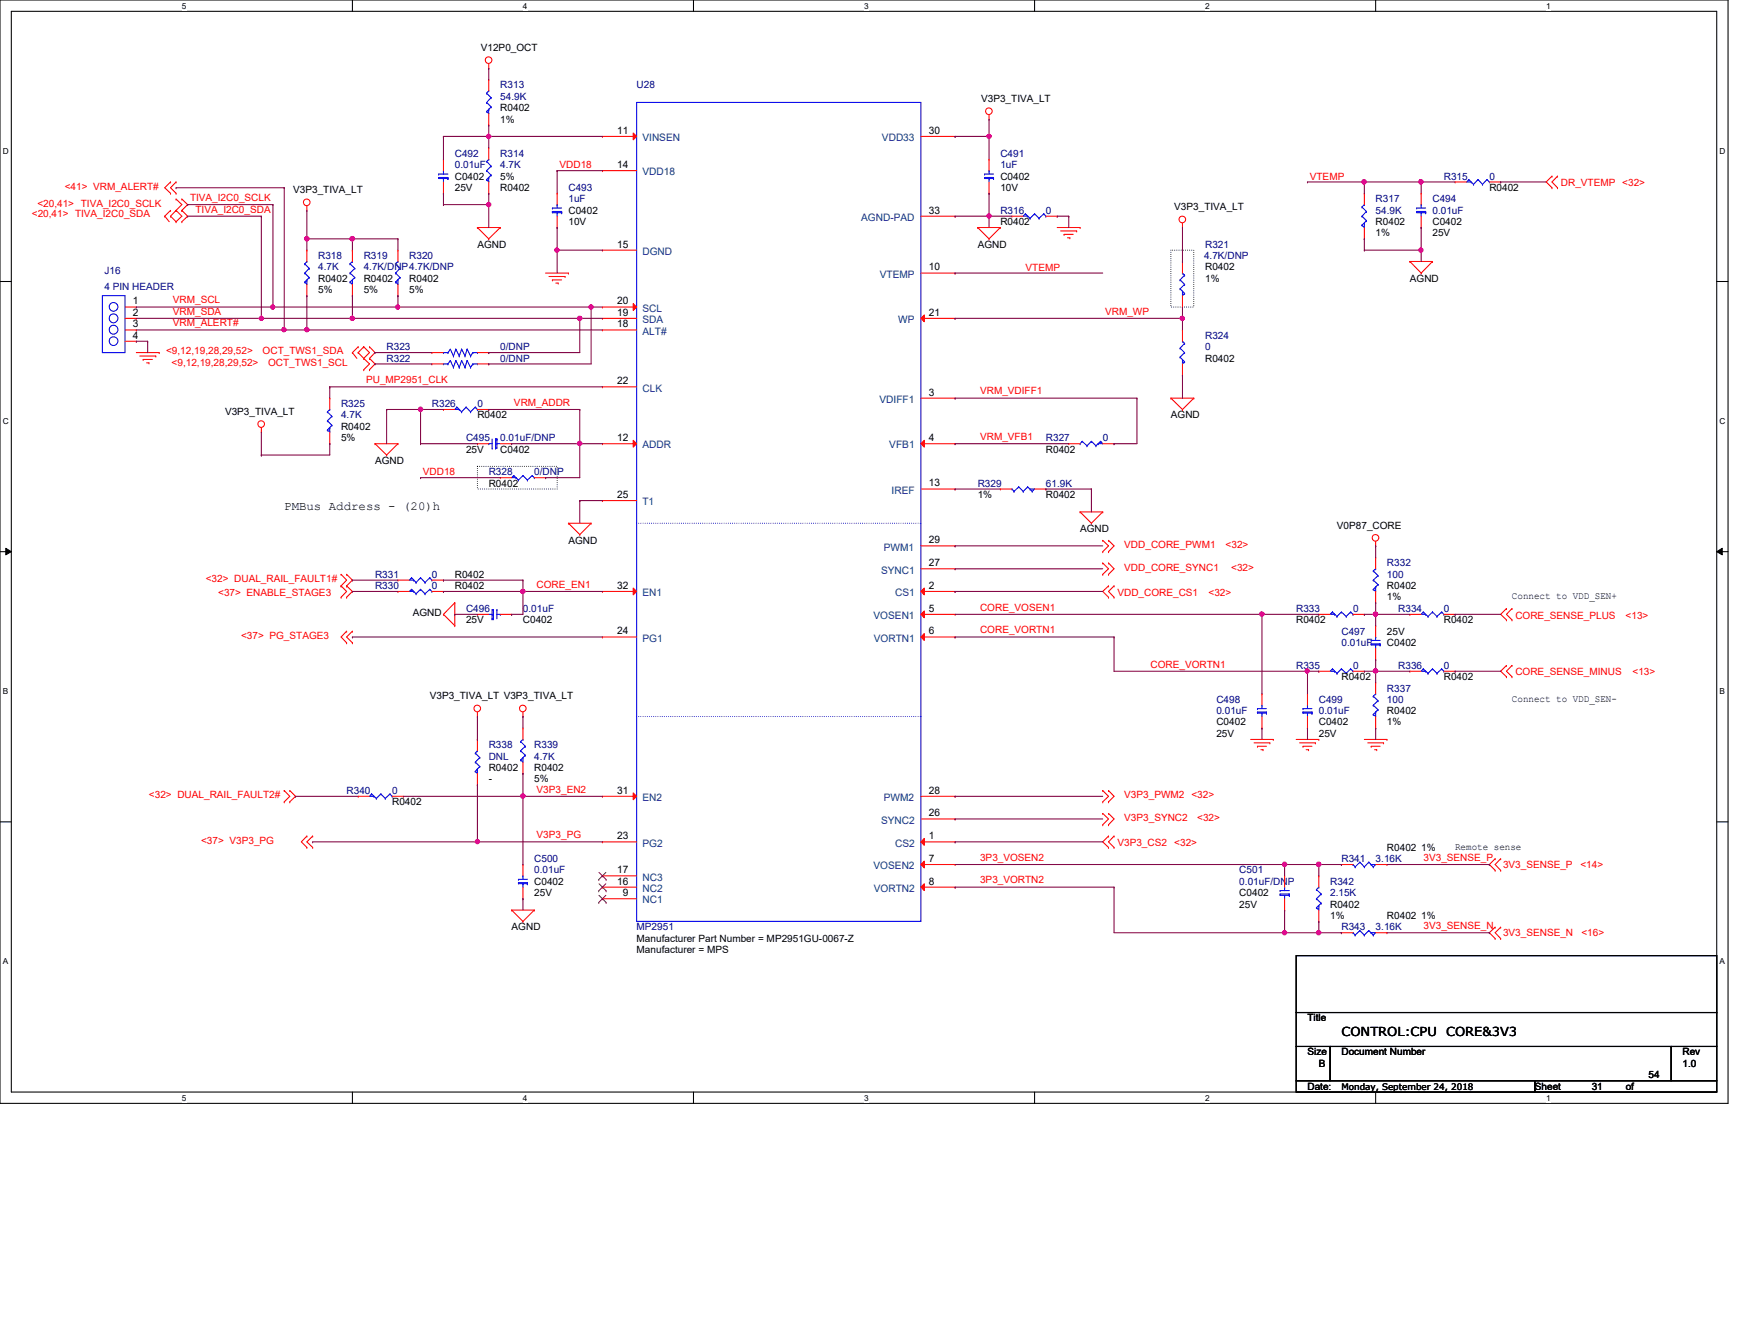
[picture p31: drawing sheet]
<svg xmlns="http://www.w3.org/2000/svg" width="279mm" height="216mm" viewBox="0 0 279 216" stroke-linecap="round" stroke-linejoin="round" font-family="sans-serif">
<defs><g id="words">
<g font-size="2">
<text x="45.7" y="82">PMBus Address - (20)h</text>
<text x="215.8" y="166.6">CONTROL:CPU</text>
<text x="232.6" y="166.6">CORE&amp;3V3</text>
</g>
<g font-size="1.7">
<text x="99.3" y="21.5">11</text>
<text x="149.4" y="21.5">30</text>
<text x="99.3" y="27">14</text>
<text x="149.4" y="34.3">33</text>
<text x="99.3" y="39.8">15</text>
<text x="149.4" y="43.5">10</text>
<text x="21.4" y="48.9">1</text>
<text x="21.4" y="50.8">2</text>
<text x="21.4" y="52.6">3</text>
<text x="99.3" y="48.9">20</text>
<text x="99.3" y="50.8">19</text>
<text x="99.3" y="52.6">18</text>
<text x="149.4" y="50.8">21</text>
<text x="21.4" y="54.4">4</text>
<text x="99.3" y="61.8">22</text>
<text x="149.4" y="63.6">3</text>
<text x="99.3" y="70.9">12</text>
<text x="149.4" y="70.9">4</text>
<text x="99.3" y="80.1">25</text>
<text x="149.4" y="78.2">13</text>
<text x="149.4" y="87.3">29</text>
<text x="99.3" y="94.7">32</text>
<text x="149.4" y="91">27</text>
<text x="149.4" y="94.7">2</text>
<text x="99.3" y="102">24</text>
<text x="149.4" y="98.3">5</text>
<text x="149.4" y="102">6</text>
<text x="99.3" y="127.6">31</text>
<text x="149.4" y="127.6">28</text>
<text x="149.4" y="131.2">26</text>
<text x="99.3" y="134.9">23</text>
<text x="149.4" y="134.9">1</text>
<text x="99.3" y="142.2">16</text>
<text x="99.3" y="140.4">17</text>
<text x="149.4" y="138.6">7</text>
<text x="149.4" y="142.2">8</text>
<text x="100.2" y="144.1">9</text>
</g>
<g font-size="1.7" fill="#004080">
<text x="103.3" y="22.7">VINSEN</text>
<text x="141.9" y="22.7">VDD33</text>
<text x="103.3" y="28.2">VDD18</text>
<text x="138.5" y="35.5">AGND-PAD</text>
<text x="103.3" y="41">DGND</text>
<text x="141.5" y="44.7">VTEMP</text>
<text x="103.3" y="50.1">SCL</text>
<text x="103.3" y="51.9">SDA</text>
<text x="103.3" y="53.8">ALT#</text>
<text x="144.5" y="51.9">WP</text>
<text x="103.3" y="62.9">CLK</text>
<text x="141.5" y="64.8">VDIFF1</text>
<text x="103.3" y="72.1">ADDR</text>
<text x="143" y="72.1">VFB1</text>
<text x="103.3" y="81.2">T1</text>
<text x="143.4" y="79.4">IREF</text>
<text x="142.2" y="88.5">PWM1</text>
<text x="103.3" y="95.8">EN1</text>
<text x="141.7" y="92.2">SYNC1</text>
<text x="144" y="95.8">CS1</text>
<text x="140.5" y="99.5">VOSEN1</text>
<text x="103.3" y="103.2">PG1</text>
<text x="140.5" y="103.2">VORTN1</text>
<text x="103.3" y="128.8">EN2</text>
<text x="142.2" y="128.8">PWM2</text>
<text x="103.3" y="136.1">PG2</text>
<text x="141.7" y="132.4">SYNC2</text>
<text x="144" y="136.1">CS2</text>
<text x="103.3" y="143.4">NC2</text>
<text x="103.3" y="141.6">NC3</text>
<text x="140.5" y="139.7">VOSEN2</text>
<text x="140.5" y="143.4">VORTN2</text>
<text x="103.3" y="145.2">NC1</text>
</g>
<g font-size="1.6">
<text x="77.3" y="8.2">V12P0_OCT</text>
<text x="80.5" y="17.9">R0402</text>
<text x="157.8" y="16.4">V3P3_TIVA_LT</text>
<text x="80.5" y="19.7">1%</text>
<text x="73.2" y="28.9">C0402</text>
<text x="80.5" y="28.9">5%</text>
<text x="160.9" y="28.9">C0402</text>
<text x="47.2" y="31.1">V3P3_TIVA_LT</text>
<text x="73.2" y="30.7">25V</text>
<text x="80.5" y="30.7">R0402</text>
<text x="91.4" y="34.3">C0402</text>
<text x="160.9" y="30.7">10V</text>
<text x="188.9" y="33.8">V3P3_TIVA_LT</text>
<text x="239.6" y="30.7">R0402</text>
<text x="76.8" y="39.8">AGND</text>
<text x="91.4" y="36.2">10V</text>
<text x="157.3" y="39.8">AGND</text>
<text x="160.9" y="36.2">R0402</text>
<text x="221.3" y="36.2">R0402</text>
<text x="221.3" y="38">1%</text>
<text x="230.4" y="36.2">C0402</text>
<text x="230.4" y="38">25V</text>
<text x="51.2" y="45.3">R0402</text>
<text x="51.2" y="47.2">5%</text>
<text x="58.5" y="45.3">R0402</text>
<text x="58.5" y="47.2">5%</text>
<text x="65.8" y="45.3">R0402</text>
<text x="65.8" y="47.2">5%</text>
<text x="193.8" y="43.5">R0402</text>
<text x="193.8" y="45.3">1%</text>
<text x="226.8" y="45.3">AGND</text>
<text x="193.8" y="58.1">R0402</text>
<text x="36.2" y="66.7">V3P3_TIVA_LT</text>
<text x="54.9" y="69.1">R0402</text>
<text x="54.9" y="70.9">5%</text>
<text x="76.8" y="67.3">R0402</text>
<text x="188.3" y="67.3">AGND</text>
<text x="60.3" y="74.6">AGND</text>
<text x="75" y="72.8">25V</text>
<text x="80.5" y="72.8">C0402</text>
<text x="168.2" y="72.8">R0402</text>
<text x="78.6" y="78.2">R0402</text>
<text x="157.3" y="80.1">1%</text>
<text x="168.2" y="80.1">R0402</text>
<text x="91.4" y="87.4">AGND</text>
<text x="173.7" y="85.6">AGND</text>
<text x="215.1" y="85">V0P87_CORE</text>
<text x="73.2" y="94.7">R0402</text>
<text x="73.2" y="92.9">R0402</text>
<text x="223.1" y="94.7">R0402</text>
<text x="66.4" y="99.1">AGND</text>
<text x="75" y="100.2">25V</text>
<text x="84.1" y="100.2">C0402</text>
<text x="208.5" y="100.2">R0402</text>
<text x="223.1" y="96.5">1%</text>
<text x="232.2" y="100.2">R0402</text>
<text x="243.2" y="96.4">Connect to VDD_SEN+</text>
<text x="223.1" y="103.8">C0402</text>
<text x="223.1" y="102">25V</text>
<text x="69.1" y="112.4">V3P3_TIVA_LT V3P3_TIVA_LT</text>
<text x="215.8" y="109.3">R0402</text>
<text x="232.2" y="109.3">R0402</text>
<text x="243.2" y="112.8">Connect to VDD_SEN-</text>
<text x="195.7" y="116.6">C0402</text>
<text x="195.7" y="118.5">25V</text>
<text x="212.1" y="116.6">C0402</text>
<text x="212.1" y="118.5">25V</text>
<text x="223.1" y="114.8">R0402</text>
<text x="223.1" y="116.6">1%</text>
<text x="78.6" y="124">R0402</text>
<text x="78.6" y="125.8">-</text>
<text x="85.9" y="124">R0402</text>
<text x="85.9" y="125.8">5%</text>
<text x="63.1" y="129.5">R0402</text>
<text x="223.1" y="136.8">R0402 1%</text>
<text x="234.1" y="136.6">Remote sense</text>
<text x="85.9" y="142.2">C0402</text>
<text x="82.3" y="149.6">AGND</text>
<text x="85.9" y="144.1">25V</text>
<text x="199.3" y="144.1">C0402</text>
<text x="199.3" y="145.9">25V</text>
<text x="214" y="145.9">R0402</text>
<text x="214" y="147.7">1%</text>
<text x="223.1" y="147.7">R0402 1%</text>
<text x="102.4" y="153.2">Manufacturer = MPS</text>
<text x="102.4" y="151.4">Manufacturer Part Number = MP2951GU-0067-Z</text>
<text x="210.3" y="164.2">Title</text>
<text x="210.3" y="169.7">Size</text>
<text x="212.1" y="171.5">B</text>
<text x="215.8" y="169.7">Document Number</text>
<text x="265.2" y="173.4">54</text>
<text x="270.6" y="171.5">1.0</text>
<text x="270.6" y="169.7">Rev</text>
<text x="210.3" y="175.2">Date:</text>
<text x="246.9" y="175.2">Sheet</text>
<text x="256" y="175.2">31</text>
<text x="261.5" y="175.2">of</text>
</g>
<g font-size="1.6" fill="#000080">
<text x="80.5" y="14.2">R313</text>
<text x="80.5" y="16">54.9K</text>
<text x="102.4" y="14.2">U28</text>
<text x="73.2" y="25.2">C492</text>
<text x="73.2" y="27.1">0.01uF</text>
<text x="80.5" y="25.2">R314</text>
<text x="80.5" y="27.1">4.7K</text>
<text x="160.9" y="25.2">C491</text>
<text x="160.9" y="27.1">1uF</text>
<text x="232.2" y="28.9">R315</text>
<text x="239.6" y="28.9">0</text>
<text x="91.4" y="30.7">C493</text>
<text x="91.4" y="32.5">1uF</text>
<text x="160.9" y="34.3">R316</text>
<text x="168.2" y="34.3">0</text>
<text x="221.3" y="32.5">R317</text>
<text x="221.3" y="34.3">54.9K</text>
<text x="230.4" y="32.5">C494</text>
<text x="230.4" y="34.3">0.01uF</text>
<text x="51.2" y="41.7">R318</text>
<text x="58.5" y="41.7">R319</text>
<text x="65.8" y="41.7">R320</text>
<text x="193.7" y="41.7">4.7K/DNP</text>
<text x="193.8" y="39.8">R321</text>
<text x="16.8" y="44">J16</text>
<text x="16.8" y="46.6">4 PIN HEADER</text>
<text x="51.2" y="43.5">4.7K</text>
<text x="58.5" y="43.5">4.7K/DNP4.7K/DNP</text>
<text x="62.2" y="58.1">R322</text>
<text x="62.2" y="56.3">R323</text>
<text x="80.5" y="58.1">0/DNP</text>
<text x="80.5" y="56.3">0/DNP</text>
<text x="193.8" y="54.5">R324</text>
<text x="193.8" y="56.3">0</text>
<text x="54.9" y="65.4">R325</text>
<text x="69.5" y="65.4">R326</text>
<text x="76.8" y="65.4">0</text>
<text x="54.9" y="67.3">4.7K</text>
<text x="75" y="70.9">C495</text>
<text x="80.5" y="70.9">0.01uF/DNP</text>
<text x="168.2" y="70.9">R327</text>
<text x="177.4" y="70.9">0</text>
<text x="78.6" y="76.4">R328</text>
<text x="85.9" y="76.4">0/DNP</text>
<text x="157.3" y="78.2">R329</text>
<text x="168.2" y="78.2">61.9K</text>
<text x="60.3" y="94.7">R330</text>
<text x="60.3" y="92.9">R331</text>
<text x="69.5" y="94.7">0</text>
<text x="69.5" y="92.9">0</text>
<text x="223.1" y="91.1">R332</text>
<text x="223.1" y="92.9">100</text>
<text x="75" y="98.3">C496</text>
<text x="84.1" y="98.3">0.01uF</text>
<text x="208.5" y="98.3">R333</text>
<text x="217.6" y="98.3">0</text>
<text x="224.9" y="98.3">R334</text>
<text x="232.2" y="98.3">0</text>
<text x="208.5" y="107.5">R335</text>
<text x="215.8" y="102">C497</text>
<text x="215.8" y="103.8">0.01uF</text>
<text x="217.6" y="107.5">0</text>
<text x="224.9" y="107.5">R336</text>
<text x="232.2" y="107.5">0</text>
<text x="195.7" y="113">C498</text>
<text x="212.1" y="113">C499</text>
<text x="223.1" y="111.2">R337</text>
<text x="223.1" y="113">100</text>
<text x="195.7" y="114.8">0.01uF</text>
<text x="212.1" y="114.8">0.01uF</text>
<text x="78.6" y="120.3">R338</text>
<text x="78.6" y="122.1">DNL</text>
<text x="85.9" y="120.3">R339</text>
<text x="85.9" y="122.1">4.7K</text>
<text x="55.8" y="127.6">R340</text>
<text x="63.1" y="127.6">0</text>
<text x="85.9" y="138.6">C500</text>
<text x="85.9" y="140.4">0.01uF</text>
<text x="199.3" y="140.4">C501</text>
<text x="199.3" y="142.2">0.01uF/DNP</text>
<text x="214" y="142.2">R342</text>
<text x="215.8" y="138.6">R341</text>
<text x="221.3" y="138.6">3.16K</text>
<text x="102.4" y="149.6">MP2951</text>
<text x="214" y="144.1">2.15K</text>
<text x="215.8" y="149.6">R343</text>
<text x="221.3" y="149.6">3.16K</text>
</g>
<g font-size="1.6" fill="#f00">
<text x="90" y="27.1">VDD18</text>
<text x="210.7" y="28.9">VTEMP</text>
<text x="251.1" y="30">DR_VTEMP &lt;32&gt;</text>
<text x="5.1" y="34.9">&lt;20,41&gt; TIVA_I2C0_SDA</text>
<text x="6" y="33.2">&lt;20,41&gt; TIVA_I2C0_SCLK</text>
<text x="10.4" y="30.5">&lt;41&gt; VRM_ALERT#</text>
<text x="30.6" y="32.3">TIVA_I2C0_SCLK</text>
<text x="31.5" y="34.2">TIVA_I2C0_SDA</text>
<text x="165" y="43.5">VTEMP</text>
<text x="27.8" y="48.8">VRM_SCL</text>
<text x="27.8" y="50.6">VRM_SDA</text>
<text x="27.8" y="52.5">VRM_ALERT#</text>
<text x="177.8" y="50.6">VRM_WP</text>
<text x="26.7" y="56.9">&lt;9,12,19,28,29,52&gt;</text>
<text x="27.6" y="58.8">&lt;9,12,19,28,29,52&gt;</text>
<text x="42.2" y="56.9">OCT_TWS1_SDA</text>
<text x="43.1" y="58.8">OCT_TWS1_SCL</text>
<text x="58.9" y="61.6">PU_MP2951_CLK</text>
<text x="82.7" y="65.2">VRM_ADDR</text>
<text x="157.6" y="63.4">VRM_VDIFF1</text>
<text x="157.6" y="70.7">VRM_VFB1</text>
<text x="68" y="76.4">VDD18</text>
<text x="180.8" y="88.1">VDD_CORE_PWM1</text>
<text x="197.1" y="88.1">&lt;32&gt;</text>
<text x="33.1" y="93.6">&lt;32&gt; DUAL_RAIL_FAULT1#</text>
<text x="35.1" y="95.8">&lt;37&gt; ENABLE_STAGE3</text>
<text x="86.3" y="94.5">CORE_EN1</text>
<text x="179.7" y="95.8">VDD_CORE_CS1</text>
<text x="180.8" y="91.8">VDD_CORE_SYNC1</text>
<text x="194.4" y="95.8">&lt;32&gt;</text>
<text x="198" y="91.8">&lt;32&gt;</text>
<text x="157.6" y="98.2">CORE_VOSEN1</text>
<text x="157.6" y="101.8">CORE_VORTN1</text>
<text x="243.8" y="99.4">CORE_SENSE_PLUS</text>
<text x="261.5" y="99.4">&lt;13&gt;</text>
<text x="38.8" y="102.7">&lt;37&gt; PG_STAGE3</text>
<text x="185.1" y="107.3">CORE_VORTN1</text>
<text x="243.8" y="108.6">CORE_SENSE_MINUS</text>
<text x="262.6" y="108.6">&lt;13&gt;</text>
<text x="24" y="128.4">&lt;32&gt; DUAL_RAIL_FAULT2#</text>
<text x="86.3" y="127.4">V3P3_EN2</text>
<text x="180.8" y="132">V3P3_SYNC2</text>
<text x="180.8" y="128.4">V3P3_PWM2 &lt;32&gt;</text>
<text x="192.6" y="132">&lt;32&gt;</text>
<text x="32.3" y="135.7">&lt;37&gt; V3P3_PG</text>
<text x="86.3" y="134.7">V3P3_PG</text>
<text x="179.7" y="136">V3P3_CS2</text>
<text x="188.9" y="136">&lt;32&gt;</text>
<text x="157.6" y="138.4">3P3_VOSEN2</text>
<text x="157.6" y="142">3P3_VORTN2</text>
<text x="229" y="138.4">3V3_SENSE_P</text>
<text x="241.8" y="139.5">3V3_SENSE_P</text>
<text x="254.2" y="139.5">&lt;14&gt;</text>
<text x="229" y="149.4">3V3_SENSE_N</text>
<text x="241.8" y="150.5">3V3_SENSE_N</text>
<text x="254.4" y="150.5">&lt;16&gt;</text>
</g>
<text font-size="1.4" x="215.8" y="175.2">Monday, September 24, 2018</text>
<g font-size="1.3">
<text x="29.3" y="1.4">5</text>
<text x="84.1" y="1.4">4</text>
<text x="139" y="1.4">3</text>
<text x="193.8" y="1.4">2</text>
<text x="248.7" y="1.4">1</text>
<text x=".5" y="24.7">D</text>
<text x="276.6" y="24.7">D</text>
<text x=".5" y="68.2">C</text>
<text x="276.6" y="68.2">C</text>
<text x=".5" y="111.6">B</text>
<text x="276.6" y="111.6">B</text>
<text x=".5" y="155">A</text>
<text x="276.6" y="155">A</text>
<text x="29.3" y="177">5</text>
<text x="84.1" y="177">4</text>
<text x="139" y="177">3</text>
<text x="193.8" y="177">2</text>
<text x="248.7" y="177">1</text>
</g>
</g></defs>
<path d="M0 0h278v177.4h-278zM1.8 1.8h274.3v173.8h-274.3z" fill="none" stroke="#000" stroke-width=".17"/>
<g fill="#fff">
<path d="M29.3 .2h.7v1.5h-.7z"/>
<path d="M29.3 175.8h.7v1.4h-.7z"/>
</g>
<path d="M56.7 0v1.8M56.7 175.6v1.8" fill="none" stroke="#000" stroke-width=".17"/>
<g fill="#fff">
<path d="M84.1 .2h.7v1.5h-.7z"/>
<path d="M84.1 175.8h.7v1.4h-.7z"/>
</g>
<path d="M111.5 0v1.8M111.5 175.6v1.8" fill="none" stroke="#000" stroke-width=".17"/>
<g fill="#fff">
<path d="M139 .2h.7v1.5h-.7z"/>
<path d="M139 175.8h.7v1.4h-.7z"/>
</g>
<path d="M166.4 0v1.8M166.4 175.6v1.8" fill="none" stroke="#000" stroke-width=".17"/>
<g fill="#fff">
<path d="M193.8 .2h.8v1.5h-.8z"/>
<path d="M193.8 175.8h.8v1.4h-.8z"/>
</g>
<path d="M221.3 0v1.8M221.3 175.6v1.8" fill="none" stroke="#000" stroke-width=".17"/>
<g fill="#fff">
<path d="M248.7 .2h.7v1.5h-.7z"/>
<path d="M248.7 175.8h.7v1.4h-.7z"/>
<path d="M.5 23.5h.9v1.5h-.9z"/>
<path d="M276.6 23.5h.9v1.5h-.9z"/>
<path d="M.5 67h.9v1.5h-.9z"/>
<path d="M276.6 67h.9v1.5h-.9z"/>
</g>
<path d="M0 45.3h1.8M276.1 45.3h1.9" fill="none" stroke="#000" stroke-width=".17"/>
<g fill="#fff">
<path d="M.5 110.4h.8v1.5h-.8z"/>
<path d="M276.6 110.4h.9v1.5h-.9z"/>
</g>
<path d="M0 88.7h1.8M276.1 88.7h1.9" fill="none" stroke="#000" stroke-width=".17"/>
<path d="M.9 88.1l.9 .6-.9 .5zM276.1 88.7l.9-.6v1.1z" fill="#000"/>
<path d="M.9 88.1l.9 .6-.9 .5zM276.1 88.7l.9-.6v1.1z" fill="none" stroke="#000" stroke-width=".16"/>
<g fill="#fff">
<path d="M.5 153.8h.8v1.5h-.8z"/>
<path d="M276.6 153.8h.9v1.5h-.9z"/>
</g>
<path d="M0 132.1h1.8M276.1 132.1h1.9M208.5 153.6h67.6v9.2h-67.6zM208.5 162.8h67.6v5.4h-67.6zM208.5 168.2h5.5v5.5h-5.5zM208.5 173.7h38.4v1.9h-38.4zM214 168.2h54.8v5.5h-54.8zM246.9 173.7h29.2v1.9h-29.2zM268.8 168.2h7.3v5.5h-7.3z" fill="none" stroke="#000" stroke-width=".17"/>
<path d="M188.3 40.2h3.7v9.2h-3.7zM76.8 75h12.8v3.6h-12.8z" fill="none" stroke="#000" stroke-width=".17" stroke-dasharray="0 .3"/>
<g fill="none" stroke="#f00" stroke-width=".17">
<path d="M78.6 11h.1M78.6 12.8h.1M78.6 10.2v.8M78.6 12.8v1.8M78.6 18.3v1.8M159.1 19.2h.1M159.1 18.5v.7M26.5 34.8h.1M26.5 34.8l.7 .8M27.4 34.8h.1M27.4 33.8h.1M27.4 29.3h.1"/>
<path d="M27.4 31.1h.1M27.4 34.8l.9 .8M27.4 33.8l-.9 1M27.4 29.3l-.9 .9 .9 .9M28.3 33.8h.1M28.3 35.6h.1M28.3 32h.1M28.3 29.3h.1M28.3 31.1h.1M28.3 33.8l1 1-1 .8M28.3 33.8l-.9 1M28.3 32l1 .9-1 .9"/>
<path d="M28.3 29.3l-.9 .9 .9 .9M29.3 35.6h.1M29.3 33.8h.1M29.3 32h.1M29.3 33.8l.9 1-.9 .8M29.3 32l.9 .9-.9 .9M49.4 33.8h.1M49.4 33.1v.7M71.3 31.1h.1M71.3 25.6h.1M71.3 25.6v1.8M71.3 29.3v1.8"/>
<path d="M76.8 36.6h.1M76.8 36.6h3.7M76.8 36.6l1.8 1.8M78.6 38.4h.1M78.6 20.1h.1M78.6 31.1h.1M78.6 23.7h.1M78.6 23.7v1.9M78.6 29.3v1.8M80.5 36.6h.1M80.5 36.6l-1.9 1.8M89.6 36.6h.1"/>
<path d="M89.6 31.1h.1M89.6 31.1v1.8M89.6 34.8v1.8M157.3 36.6h.1M157.3 36.6h3.6M157.3 36.6l1.8 1.8M159.1 38.4h.1M160.9 36.6h.1M160.9 36.6l-1.8 1.8M162.8 34.8h.1M162.8 34.8h1.8M168.2 34.8h1.9"/>
<path d="M170.1 34.8h.1M170.1 36.6h3.6M170.6 37.1h2.6M171.2 37.7h.1M171.2 37.7h1.4M171.7 38.2h.4M172.1 38.2h.1M173.2 37.1h.1M173.7 36.6h.1M190.2 36.6h.1M190.2 35.9v.7M219.5 38.4h.1"/>
<path d="M219.5 31.1h.1M219.5 31.1v1.8M219.5 36.6v1.8M228.6 36.6h.1M228.6 31.1h.1M228.6 31.1v1.8M228.6 34.8v1.8M234.1 29.3h.1M234.1 29.3h1.8M239.6 29.3h1.8M241.4 29.3h.1M249.6 30.2h.1"/>
<path d="M249.6 28.3h.1M249.6 28.3l-.9 1 .9 .9M250.5 28.3h.1M250.5 30.2h.1M250.5 28.3l-.9 1 .9 .9M21.9 56.7h3.7M22.5 57.2h2.6M23 57.8h.1M23 57.8h1.5M23.6 58.3h.4M24 58.3h.1M25.1 57.2h.1"/>
<path d="M25.6 56.7h.1M49.4 47.5h.1M49.4 40.2h.1M49.4 40.2v1.8M49.4 45.7v1.8M56.7 56.7h.1M56.7 47.5h.1M56.7 40.2h.1M56.7 56.7l.7 .9M56.7 40.2v1.8M56.7 45.7v1.8M57.6 56.7h.1"/>
<path d="M57.6 55.8h.1M57.6 56.7l.9 .9M57.6 55.8l-.9 .9M58.5 57.6h.1M58.5 59.4h.1M58.5 55.8h.1M58.5 57.6l.9 .9-.9 .9M58.5 55.8l.9 .9-.9 .9M58.5 55.8l-.9 .9M59.4 59.4h.1M59.4 57.6h.1M59.4 55.8h.1"/>
<path d="M59.4 57.6l.9 .9-.9 .9M59.4 55.8l.9 .9-.9 .9M64 47.5h.1M64 40.2h.1M64 40.2v1.8M64 45.7v1.8M69.5 58.5h.1M69.5 56.7h.1M69.5 56.7h1.8M69.5 58.5h1.8M76.8 56.7h1.8M76.8 58.5h1.8"/>
<path d="M78.6 58.5h.1M78.6 56.7h.1M87.8 43.9h3.6M88.3 44.4h2.6M88.9 45h.1M88.9 45h1.4M89.4 45.5h.4M89.8 45.5h.1M90.9 44.4h.1M91.4 43.9h.1M190.2 49.4h.1M190.2 42h.1"/>
<path d="M190.2 53h.1M190.2 42v1.9M190.2 47.5v1.9M190.2 53v1.9M190.2 58.5v1.8M226.8 42h.1M226.8 42h3.6M226.8 42l1.8 1.9M228.6 43.9h.1M230.4 42h.1M230.4 42l-1.8 1.9M42 69.5h.1"/>
<path d="M42 68.7v.8M53 71.3h.1M53 64h.1M53 64v1.8M53 69.5v1.8M60.3 71.3h.1M60.3 71.3h3.7M60.3 71.3l1.9 1.9M62.2 73.2h.1M64 71.3h.1M64 71.3l-1.8 1.9M76.8 71.3h.1"/>
<path d="M76.8 71.3h1.8M80.5 76.8h.1M80.5 71.3h1.8M80.5 76.8h1.8M82.3 71.3h.1M85.9 76.8h1.9M87.8 76.8h.1M160.9 78.6h.1M160.9 78.6h1.9M166.4 78.6h1.8M168.2 78.6h.1M171.9 71.3h.1"/>
<path d="M171.9 71.3h1.8M177.4 71.3h1.8M179.2 71.3h.1M188.3 64h.1M188.3 64h3.7M188.3 64l1.9 1.8M190.2 65.8h.1M190.2 60.3h.1M192 64h.1M192 64l-1.8 1.8M54.9 94.2h.1M54.9 96h.1"/>
<path d="M54.9 92.3h.1M54.9 94.2l.9 .9-.9 .9M54.9 92.3l.9 1-.9 .9M55.8 96h.1M55.8 94.2h.1M55.8 92.3h.1M55.8 94.2l.9 .9-.9 .9M55.8 92.3l.9 1-.9 .9M64 95.1h.1M64 93.3h.1M64 95.1h1.8M64 93.3h1.8"/>
<path d="M69.5 95.1h1.8M69.5 93.3h1.8M71.3 98.8h.1M71.3 95.1h.1M71.3 93.3h.1M71.3 98.8l1.9 1.8M73.2 96.9h.1M73.2 96.9v3.7M73.2 96.9l-1.9 1.9M76.8 98.8h.1M76.8 98.8h1.8M80.5 98.8h1.8"/>
<path d="M82.3 98.8h.1M91.4 84.1h.1M91.4 84.1h3.7M91.4 84.1l1.9 1.8M93.3 85.9h.1M95.1 84.1h.1M95.1 84.1l-1.8 1.8M173.7 82.3h.1M173.7 82.3h3.7M173.7 82.3l1.9 1.8M175.6 84.1h.1M177.4 82.3h.1"/>
<path d="M177.4 86.9h.1M177.4 88.7h.1M177.4 90.5h.1M177.4 92.3h.1M177.4 82.3l-1.8 1.8M177.4 86.9l.9 .9-.9 .9M177.4 90.5l.9 .9-.9 .9M178.3 86.9h.1M178.3 88.7h.1M178.3 90.5h.1M178.3 92.3h.1M178.3 96h.1"/>
<path d="M178.3 94.2h.1M178.3 86.9l.9 .9-.9 .9M178.3 90.5l.9 .9-.9 .9M178.3 94.2l-.9 .9 .9 .9M179.2 94.2h.1M179.2 96h.1M179.2 94.2l-.9 .9 .9 .9M212.1 98.8h.1M212.1 98.8h1.9M217.6 98.8h1.9M219.5 98.8h.1M221.3 87.8h.1"/>
<path d="M221.3 96.9h.1M221.3 89.6h.1M221.3 87v.8M221.3 89.6v1.8M221.3 95.1v1.8M226.8 98.8h.1M226.8 98.8h1.8M232.2 98.8h1.9M234.1 98.8h.1M242.3 99.7h.1M242.3 97.8h.1M242.3 97.8l-.9 1 .9 .9"/>
<path d="M243.2 97.8h.1M243.2 99.7h.1M243.2 97.8l-.9 1 .9 .9M55.8 101.5h.1M55.8 103.3h.1M55.8 101.5l-.9 .9 .9 .9M56.7 101.5h.1M56.7 103.3h.1M56.7 101.5l-.9 .9 .9 .9M73.2 100.6h.1M76.8 115.2h.1M76.8 118.9h.1"/>
<path d="M76.8 114.5v.7M76.8 118.9v1.8M84.1 115.2h.1M84.1 117.1h.1M84.1 114.5v.7M84.1 117.1v1.8M201.2 118.9h3.6M201.7 119.4h2.6M202.3 120h.1M202.3 120h1.4M203 117.1h.1M203 111.5h.1"/>
<path d="M203 111.5v1.9M203 115.2v1.9M204.3 119.4h.1M204.8 118.9h.1M208.5 118.9h3.6M209 119.4h2.6M209.6 120h.1M209.6 120h1.4M210.3 117.1h.1M210.3 111.5h.1M210.3 111.5v1.9M210.3 115.2v1.9"/>
<path d="M211.6 119.4h.1M212.1 118.9h.1M212.1 107.9h.1M212.1 107.9h1.9M217.6 107.9h1.9M219.5 107.9h.1M219.5 118.9h3.6M220 119.4h2.5M220.6 120h.1M220.6 120h1.4M221.3 117.1h.1M221.3 109.7h.1"/>
<path d="M221.3 106h.1M221.3 100.6h.1M221.3 100.6v1.8M221.3 104.2v1.8M221.3 109.7v1.8M221.3 115.2v1.9M222.5 119.4h.1M223.1 118.9h.1M226.8 107.9h.1M226.8 107.9h1.8M232.2 107.9h1.9M234.1 107.9h.1"/>
<path d="M242.3 108.8h.1M242.3 107h.1M242.3 107l-.9 .9 .9 .9M243.2 107h.1M243.2 108.8h.1M243.2 107l-.9 .9 .9 .9M45.7 127.1h.1M45.7 128.9h.1M45.7 127.1l.9 .9-.9 .9M46.6 128.9h.1M46.6 127.1h.1M46.6 127.1l.9 .9-.9 .9"/>
<path d="M49.4 134.4h.1M49.4 136.2h.1M49.4 134.4l-.9 .9 .9 .9M50.3 134.4h.1M50.3 136.2h.1M50.3 134.4l-.9 .9 .9 .9M57.6 128h.1M57.6 128h1.8M63.1 128h1.8M64.9 128h.1M76.8 126.2h.1M76.8 124.3v1.9"/>
<path d="M84.1 139h.1M84.1 124.3h.1M84.1 122.5v1.8M84.1 139v1.8M177.4 130.8h.1M177.4 132.6h.1M177.4 127.1h.1M177.4 128.9h.1M177.4 130.8l.9 .9-.9 .9M177.4 127.1l.9 .9-.9 .9M178.3 130.8h.1M178.3 132.6h.1"/>
<path d="M178.3 136.2h.1M178.3 134.4h.1M178.3 127.1h.1M178.3 128.9h.1M178.3 130.8l.9 .9-.9 .9M178.3 134.4l-.9 .9 .9 .9M178.3 127.1l.9 .9-.9 .9M179.2 134.4h.1M179.2 136.2h.1M179.2 134.4l-.9 .9 .9 .9M202.8 120.5h.4M203.2 120.5h.1"/>
<path d="M210.1 120.5h.4M210.5 120.5h.1M215.8 139h.1M215.8 139h1.8M221.1 120.5h.3M221.3 139h1.8M221.4 120.5h.1M223.1 139h.1M240.5 138h.1M240.5 139.9h.1M240.5 138l-.9 1 .9 .9M241.4 139.9h.1"/>
<path d="M241.4 138h.1M241.4 138l-.9 1 .9 .9M82.3 146.3h.1M82.3 146.3h3.6M82.3 146.3l1.8 1.8M84.1 148.1h.1M84.1 144.5h.1M84.1 142.6v1.9M85.9 146.3h.1M85.9 146.3l-1.8 1.8M206.6 146.3h.1M206.6 140.8h.1"/>
<path d="M206.6 140.8v1.8M206.6 144.5v1.8M212.1 148.1h.1M212.1 140.8h.1M212.1 140.8v1.8M212.1 146.3v1.8M215.8 149.9h.1M215.8 149.9h1.8M221.3 149.9h1.8M223.1 149.9h.1M240.5 149.1h.1M240.5 150.9h.1"/>
<path d="M240.5 149.1l-.9 .8 .9 1M241.4 150.9h.1M241.4 149.1h.1M241.4 149.1l-.9 .8 .9 1"/>
<circle cx="78.6" cy="9.7" r=".54"/>
<circle cx="159.1" cy="17.9" r=".54"/>
<circle cx="49.3" cy="32.5" r=".54"/>
<circle cx="190.2" cy="35.3" r=".54"/>
<circle cx="42" cy="68.2" r=".54"/>
<circle cx="221.2" cy="86.5" r=".54"/>
<circle cx="76.8" cy="113.9" r=".54"/>
<circle cx="84.1" cy="113.9" r=".54"/>
</g>
<g fill="none" stroke="#00f" stroke-width=".17">
<path d="M78.3 17.9h.1M78.3 16.5h.1M78.3 15h.1M78.3 16.5l.7 .7M78.3 15l.7 .7M78.6 14.6h.1M78.6 17.6h.1M78.6 17.6v.7l-.3-.4M78.6 14.6l-.3 .4M79 17.2h.1M79 15.7h.1M79 17.2l-.7 .7"/>
<path d="M79 15.7l-.7 .8M102.4 16.5h45.7v131.6h-45.7zM70.6 28h.1M70.6 28.5h.1M70.6 28.5v.2h1.5M70.6 28h1.5M70.6 28.5h1.5M71.3 28.7h.1M71.3 27.4h.1M71.3 27.4v.6M71.3 28.7v.6M72.1 28.7h.1"/>
<path d="M72.1 28.5h.1M72.1 28.5v.2M78.3 28.9h.1M78.3 27.4h.1M78.3 26h.1M78.3 27.4l.7 .8M78.3 26l.7 .7M78.6 25.6h.1M78.6 28.5h.1M78.6 28.5v.8l-.3-.4M78.6 25.6l-.3 .4M79 28.2h.1"/>
<path d="M79 26.7h.1M79 28.2l-.7 .7M79 26.7l-.7 .7M88.9 33.4h.1M88.9 34h.1M88.9 34v.2h1.4M88.9 33.4h1.4M88.9 34h1.4M89.6 34.2h.1M89.6 32.9h.1M89.6 32.9v.5M89.6 34.2v.6"/>
<path d="M90.3 34.2h.1M90.3 34h.1M90.3 34v.2M164.9 34.4h.1M164.9 34.4l-.3 .4h.7M164.9 34.4l.8 .7M165.3 34.8h.1M165.7 35.1h.1M166.4 34.4h.1M166.4 34.4l-.7 .7M166.4 34.4l.7 .7M167.1 35.1h.1"/>
<path d="M167.9 34.4h.1M167.9 34.4l-.8 .7M167.9 34.4l.3 .4M168.2 34.8h.1M219.1 36.2h.1M219.1 34.8h.1M219.1 33.3h.1M219.1 34.8l.7 .7M219.1 33.3l.7 .7M219.5 32.9h.1M219.5 35.9h.1M219.5 35.9v.7l-.4-.4"/>
<path d="M219.5 32.9l-.4 .4M219.8 35.5h.1M219.8 34h.1M219.8 35.5l-.7 .7M219.8 34l-.7 .8M227.9 33.4h.1M227.9 34h.1M227.9 34v.2h1.4M227.9 33.4h1.4M227.9 34h1.4M228.6 34.2h.1M228.6 32.9h.1"/>
<path d="M228.6 32.9v.5M228.6 34.2v.6M229.3 34.2h.1M229.3 34h.1M229.3 34v.2M236.3 28.9h.1M236.3 28.9l-.4 .4h.7M236.3 28.9l.7 .7M236.6 29.3h.1M237 29.6h.1M237.7 28.9h.1M237.7 28.9l-.7 .7"/>
<path d="M237.7 28.9l.8 .7M238.5 29.6h.1M239.2 28.9h.1M239.2 28.9l-.7 .7M239.2 28.9l.4 .4M239.6 29.3h.1M49 45.3h.1M49 43.9h.1M49 42.4h.1M49 43.9l.7 .7M49 42.4l.7 .7M49.4 42h.1"/>
<path d="M49.4 45h.1M49.4 45v.7l-.4-.4M49.4 42l-.4 .4M49.7 44.6h.1M49.7 43.1h.1M49.7 44.6l-.7 .7M49.7 43.1l-.7 .8M56.3 45.3h.1M56.3 43.9h.1M56.3 42.4h.1M56.3 43.9l.8 .7M56.3 42.4l.8 .7"/>
<path d="M56.7 42h.1M56.7 45h.1M56.7 45v.7l-.4-.4M56.7 42l-.4 .4M57.1 44.6h.1M57.1 43.1h.1M57.1 44.6l-.8 .7M57.1 43.1l-.8 .8M63.6 45.3h.1M63.6 43.9h.1M63.6 42.4h.1M63.6 43.9l.7 .7"/>
<path d="M63.6 42.4l.7 .7M64 42h.1M64 45h.1M64 45v.7l-.4-.4M64 42l-.4 .4M64.3 44.6h.1M64.3 43.1h.1M64.3 44.6l-.7 .7M64.3 43.1l-.7 .8M71.3 58.5h.1M71.3 56.7h.1M71.3 58.5h.8"/>
<path d="M71.3 56.7h.8M72.1 58.5h.1M72.1 56.7h.1M72.1 58.5l.3-.5 .5 1.1M72.1 56.7l.3-.6 .5 1.1M72.9 59.1h.1M72.9 57.2h.1M73.3 58h.1M73.3 56.1h.1M73.3 58l.6 1.1M73.3 58l-.4 1.1M73.3 56.1l.6 1.1"/>
<path d="M73.3 56.1l-.4 1.1M73.9 59.1h.1M73.9 57.2h.1M74.3 58h.1M74.3 56.1h.1M74.3 58l.5 1.1M74.3 58l-.4 1.1M74.3 56.1l.5 1.1M74.3 56.1l-.4 1.1M74.8 59.1h.1M74.8 57.2h.1M75.1 58h.1"/>
<path d="M75.1 56.1h.1M75.1 58l-.3 1.1M75.1 58l.6 1.1M75.1 56.1l-.3 1.1M75.1 56.1l.6 1.1M75.7 59.1h.1M75.7 57.2h.1M76.1 58.5h.1M76.1 56.7h.1M76.1 58.5l-.4 .6M76.1 58.5h.7M76.1 56.7l-.4 .5"/>
<path d="M76.1 56.7h.7M76.8 58.5h.1M76.8 56.7h.1M189.8 46.4h.1M189.8 45h.1M189.8 57.4h.1M189.8 56h.1M189.8 46.4l.7 .8M189.8 45l.7 .7M189.8 57.4l.7 .8M189.8 56l.7 .7M190.2 43.9h.1"/>
<path d="M190.2 46.8h.1M190.2 54.9h.1M190.2 57.8h.1M190.2 46.8v.7l.3-.3M190.2 43.9l.3 .3M190.2 57.8v.7l.3-.3M190.2 54.9l.3 .3M190.5 47.2h.1M190.5 45.7h.1M190.5 44.2h.1M190.5 58.2h.1M190.5 56.7h.1"/>
<path d="M190.5 55.2h.1M190.5 45.7l-.7 .7M190.5 44.2l-.7 .8M190.5 56.7l-.7 .7M190.5 55.2l-.7 .8M52.7 69.1h.1M52.7 67.6h.1M52.7 66.2h.1M52.7 67.6l.7 .8M52.7 66.2l.7 .7M53 65.8h.1M53 68.7h.1"/>
<path d="M53 68.7v.8l-.3-.4M53 65.8l-.3 .4M53.4 68.4h.1M53.4 66.9h.1M53.4 68.4l-.7 .7M53.4 66.9l-.7 .7M78.6 71.3h.1M78.6 71.3h.6M79.2 72.1h.1M79.2 70.6v1.5M79.7 70.6h.1M79.7 72.1h.1"/>
<path d="M79.7 70.6v1.5M79.7 70.6h.2M79.9 71.3h.1M79.9 70.6h.1M79.9 71.3h.6M79.9 70.6v1.5h-.2M82.6 76.5h.1M82.6 76.5l-.3 .3h.7M82.6 76.5l.8 .7M83 76.8h.1M83.4 77.2h.1M84.1 76.5h.1"/>
<path d="M84.1 76.5l-.7 .7M84.1 76.5l.7 .7M84.8 77.2h.1M85.6 76.5h.1M85.6 76.5l-.8 .7M85.6 76.5l.3 .3M85.9 76.8h.1M162.8 78.6h.1M162.8 78.6l.3 .4M163.1 79h.1M163.9 78.3h.1M163.9 78.3l.7 .7"/>
<path d="M163.9 78.3l-.8 .7M164.6 79h.1M165.3 78.3h.1M165.3 78.3l.7 .7M165.3 78.3l-.7 .7M165.7 78.6h.1M165.7 78.6h.7l-.4 .4M166 79h.1M173.7 71.3h.1M174.1 71h.1M174.1 71l.7 .7M174.1 71l-.4 .3"/>
<path d="M174.8 71.7h.1M175.6 71h.1M175.6 71l.7 .7M175.6 71l-.8 .7M176.3 71.7h.1M176.7 71.3h.1M177 71h.1M177 71l.4 .3h-.7M177 71l-.7 .7M66.2 94.7h.1M66.2 92.9h.1M66.2 94.7l-.4 .4h.7"/>
<path d="M66.2 94.7l.7 .8M66.2 92.9l-.4 .4h.7M66.2 92.9l.7 .7M66.5 95.1h.1M66.5 93.3h.1M66.9 95.5h.1M66.9 93.6h.1M67.6 94.7h.1M67.6 92.9h.1M67.6 94.7l-.7 .8M67.6 94.7l.8 .8M67.6 92.9l-.7 .7"/>
<path d="M67.6 92.9l.8 .7M68.4 95.5h.1M68.4 93.6h.1M69.1 94.7h.1M69.1 92.9h.1M69.1 94.7l-.7 .8M69.1 94.7l.4 .4M69.1 92.9l-.7 .7M69.1 92.9l.4 .4M69.5 95.1h.1M69.5 93.3h.1M78.6 98.8h.6"/>
<path d="M79.2 98.8h.1M79.2 99.5h.1M79.2 99.5h.2M79.4 99.5h.1M79.4 98h.1M79.4 98h-.2v1.5M79.4 98v1.5M79.9 98h.1M79.9 98v1.5M79.9 98.8h.6M80.5 98.8h.1M214.3 98.4h.1"/>
<path d="M214.3 98.4l-.3 .4h.7M214.3 98.4l.8 .7M214.7 98.8h.1M215.1 99.1h.1M215.8 98.4h.1M215.8 98.4l-.7 .7M215.8 98.4l.7 .7M216.5 99.1h.1M217.3 98.4h.1M217.3 98.4l-.8 .7M217.3 98.4l.3 .4M217.6 98.8h.1"/>
<path d="M220.9 94.7h.1M220.9 93.3h.1M220.9 91.8h.1M220.9 93.3l.8 .7M220.9 91.8l.8 .7M221.3 91.4h.1M221.3 94.4h.1M221.3 94.4v.7l-.4-.4M221.3 91.4l-.4 .4M221.7 94h.1M221.7 92.5h.1M221.7 94l-.8 .7"/>
<path d="M221.7 92.5l-.8 .8M228.9 98.4h.1M228.9 98.4l-.3 .4h.7M228.9 98.4l.8 .7M229.3 98.8h.1M229.7 99.1h.1M230.4 98.4h.1M230.4 98.4l-.7 .7M230.4 98.4l.7 .7M231.1 99.1h.1M231.9 98.4h.1M231.9 98.4l-.8 .7"/>
<path d="M231.9 98.4l.3 .4M232.2 98.8h.1M83.7 119.2h.1M83.7 119.2l.8 .8M84.1 118.9h.1M84.1 118.9l-.4 .3M84.5 120h.1M84.5 120l-.8 .7M202.3 113.9h.1M202.3 114.5h.1M202.3 114.5v.1h1.4M202.3 113.9h1.4"/>
<path d="M202.3 114.5h1.4M203 114.6h.1M203 113.4h.1M203 113.4v.5M203 114.6v.6M203.7 114.6h.1M203.7 114.5h.1M203.7 114.5v.1M209.6 113.9h.1M209.6 114.5h.1M209.6 114.5v.1h1.4M209.6 113.9h1.4"/>
<path d="M209.6 114.5h1.4M210.3 114.6h.1M210.3 113.4h.1M210.3 113.4v.5M210.3 114.6v.6M211 114.6h.1M211 114.5h.1M211 114.5v.1M214.3 107.5h.1M214.3 107.5l-.3 .4h.7M214.3 107.5l.8 .7M214.7 107.9h.1"/>
<path d="M215.1 108.2h.1M215.8 107.5h.1M215.8 107.5l-.7 .7M215.8 107.5l.7 .7M216.5 108.2h.1M217.3 107.5h.1M217.3 107.5l-.8 .7M217.3 107.5l.3 .4M217.6 107.9h.1M220.6 103h.1M220.6 103.5h.1M220.6 103.5v.2h1.4"/>
<path d="M220.6 103h1.4M220.6 103.5h1.4M220.9 114.9h.1M220.9 113.4h.1M220.9 111.9h.1M220.9 113.4l.8 .7M220.9 111.9l.8 .7M221.3 111.5h.1M221.3 114.5h.1M221.3 103.7h.1M221.3 102.4h.1M221.3 114.5v.7l-.4-.3"/>
<path d="M221.3 111.5l-.4 .4M221.3 102.4v.6M221.3 103.7v.5M221.7 114.1h.1M221.7 112.6h.1M221.7 114.1l-.8 .8M221.7 112.6l-.8 .8M222 103.7h.1M222 103.5h.1M222 103.5v.2M228.9 107.5h.1M228.9 107.5l-.3 .4h.7"/>
<path d="M228.9 107.5l.8 .7M229.3 107.9h.1M229.7 108.2h.1M230.4 107.5h.1M230.4 107.5l-.7 .7M230.4 107.5l.7 .7M231.1 108.2h.1M231.9 107.5h.1M231.9 107.5l-.8 .7M231.9 107.5l.3 .4M232.2 107.9h.1M59.8 127.6h.1"/>
<path d="M59.8 127.6l-.4 .4h.8M59.8 127.6l.7 .8M60.2 128h.1M60.5 128.4h.1M61.3 127.6h.1M61.3 127.6l-.8 .8M61.3 127.6l.7 .8M62 128.4h.1M62.7 127.6h.1M62.7 127.6l-.7 .8M62.7 127.6l.4 .4M63.1 128h.1"/>
<path d="M76.5 124h.1M76.5 122.5h.1M76.5 121.1h.1M76.5 122.5l.7 .7M76.5 121.1l.7 .7M76.8 120.7h.1M76.8 123.6h.1M76.8 123.6v.7l-.3-.3M76.8 120.7l-.3 .4M77.2 123.2h.1M77.2 121.8h.1M77.2 123.2l-.7 .8"/>
<path d="M77.2 121.8l-.7 .7M83.7 122.2h.1M83.7 120.7h.1M83.7 120.7l.8 .7M84.1 121.8h.1M84.1 121.8v.7l-.4-.3M84.5 121.4h.1M84.5 121.4l-.8 .8M217.6 139h.1M217.6 139l.4 .4M218 139.4h.1M218.7 138.6h.1"/>
<path d="M218.7 138.6l.8 .8M218.7 138.6l-.7 .8M219.5 139.4h.1M220.2 138.6h.1M220.2 138.6l.7 .8M220.2 138.6l-.7 .8M220.6 139h.1M220.6 139h.7l-.4 .4M220.9 139.4h.1M83.4 141.4h.1M83.4 141.9h.1M83.4 141.9v.2h1.4"/>
<path d="M83.4 141.4h1.4M83.4 141.9h1.4M84.1 142.1h.1M84.1 140.8h.1M84.1 140.8v.6M84.1 142.1v.5M84.8 142.1h.1M84.8 141.9h.1M84.8 141.9v.2M205.9 143.2h.1M205.9 143.7h.1M205.9 143.7v.2h1.5"/>
<path d="M205.9 143.2h1.5M205.9 143.7h1.5M206.6 143.9h.1M206.6 142.6h.1M206.6 142.6v.6M206.6 143.9v.6M207.4 143.9h.1M207.4 143.7h.1M207.4 143.7v.2M211.8 145.9h.1M211.8 144.5h.1M211.8 143h.1"/>
<path d="M211.8 144.5l.7 .7M211.8 143l.7 .7M212.1 142.6h.1M212.1 145.6h.1M212.1 145.6v.7l-.3-.4M212.1 142.6l-.3 .4M212.5 145.2h.1M212.5 143.7h.1M212.5 145.2l-.7 .7M212.5 143.7l-.7 .8M217.6 149.9h.1M217.6 149.9l.4 .4"/>
<path d="M218 150.3h.1M218.7 149.6h.1M218.7 149.6l.8 .7M218.7 149.6l-.7 .7M219.5 150.3h.1M220.2 149.6h.1M220.2 149.6l.7 .7M220.2 149.6l-.7 .7M220.6 149.9h.1M220.6 149.9h.7l-.4 .4M220.9 150.3h.1"/>
</g>
<path d="M102.4 84.1h45.7M148.1 84.1h.1M102.4 115.2h45.7M148.1 115.2h.1" fill="none" stroke="#00f" stroke-width=".17" stroke-dasharray="0 .3"/>
<path d="M101.9 21.4l.5 .5-.5 .6z" fill="#f00"/>
<path d="M96.9 21.9h.1M96.9 27.4h.1M96.9 21.9h5.5M96.9 27.4h5.5M101.9 21.4l.5 .5-.5 .6zM96.9 40.2h.1M96.9 40.2h5.5" fill="none" stroke="#f00" stroke-width=".17"/>
<path d="M101.9 94.5l.5 .6-.5 .5z" fill="#f00"/>
<path d="M96.9 95.1h.1M96.9 95.1h5.5M101.9 94.5l.5 .6-.5 .5z" fill="none" stroke="#f00" stroke-width=".17"/>
<path d="M101.9 127.5l.5 .5-.5 .6z" fill="#f00"/>
<path d="M96.9 62.2h.1M96.9 62.2h5.5M96.9 102.4h.1M96.9 102.4h5.5M96.9 128h.1M96.9 135.3h.1M96.9 128h5.5M96.9 135.3h5.5M101.9 127.5l.5 .5-.5 .6z" fill="none" stroke="#f00" stroke-width=".17"/>
<path d="M101.9 48.8l.5 .6-.5 .5z" fill="#f00"/>
<path d="M96.9 49.4h.1M96.9 51.2h.1M96.9 53h.1M96.9 49.4h5.5M96.9 51.2h5.5M96.9 53h5.5M101.9 48.8l.5 .6-.5 .5z" fill="none" stroke="#f00" stroke-width=".17"/>
<path d="M101.9 70.8l.5 .5-.5 .6z" fill="#f00"/>
<path d="M96.9 71.3h.1M96.9 71.3h5.5M101.9 70.8l.5 .5-.5 .6z" fill="none" stroke="#f00" stroke-width=".17"/>
<path d="M148.1 51.2l.6-.6v1.1z" fill="#f00"/>
<path d="M148.1 51.2l.6-.6v1.1zM148.1 51.2h5.5M153.6 51.2h.1M148.1 64h5.5M153.6 64h.1" fill="none" stroke="#f00" stroke-width=".17"/>
<path d="M148.1 71.3l.6-.5v1.1z" fill="#f00"/>
<g fill="none" stroke="#f00" stroke-width=".17">
<path d="M148.1 21.9h5.5M148.1 34.8h5.5M153.6 21.9h.1M153.6 34.8h.1M148.1 43.9h5.5M153.6 43.9h.1M148.1 71.3l.6-.5v1.1zM148.1 71.3h5.5M148.1 78.6h5.5M153.6 71.3h.1M153.6 78.6h.1M96.9 80.5h.1"/>
<path d="M96.9 80.5h5.5M148.1 87.8h5.5M148.1 91.4h5.5M153.6 87.8h.1M153.6 91.4h.1"/>
</g>
<path d="M148.1 95.1l.6-.6v1.1z" fill="#f00"/>
<path d="M148.1 95.1l.6-.6v1.1zM148.1 95.1h5.5M153.6 95.1h.1" fill="none" stroke="#f00" stroke-width=".17"/>
<path d="M148.7 98.2v1.1l-.6-.5z" fill="#f00"/>
<path d="M148.1 98.8h5.5M148.7 98.2v1.1l-.6-.5zM153.6 98.8h.1" fill="none" stroke="#f00" stroke-width=".17"/>
<path d="M148.1 102.4l.6-.5v1.1z" fill="#f00"/>
<path d="M148.1 102.4l.6-.5v1.1zM148.1 102.4h5.5M153.6 102.4h.1M148.1 128h5.5M148.1 131.7h5.5M153.6 128h.1M153.6 131.7h.1" fill="none" stroke="#f00" stroke-width=".17"/>
<path d="M148.1 135.3l.6-.5v1.1z" fill="#f00"/>
<path d="M148.1 135.3l.6-.5v1.1zM148.1 135.3h5.5M153.6 135.3h.1" fill="none" stroke="#f00" stroke-width=".17"/>
<path d="M148.1 139l.6-.6v1.1z" fill="#f00"/>
<path d="M148.1 139l.6-.6v1.1zM148.1 139h5.5M153.6 139h.1" fill="none" stroke="#f00" stroke-width=".17"/>
<path d="M148.1 142.6l.6-.5v1.1z" fill="#f00"/>
<g fill="none" stroke="#f00" stroke-width=".17">
<path d="M159.1 31.1h.1M159.1 25.6h.1M159.1 25.6v1.8M159.1 29.3v1.8M20.1 49.4h1.8M20.1 51.2h1.8M20.1 53h1.8M20.1 54.9h1.8M21.9 49.4h.1M21.9 51.2h.1M21.9 53h.1M21.9 54.9h.1"/>
<path d="M71.3 65.8h.1M71.3 65.8h1.9M76.8 65.8h1.8M78.6 65.8h.1M96.9 144.5h.1M96.9 142.6h.1M96.9 140.8h.1M96.9 142.6h5.5M96.9 144.5h5.5M96.9 140.8h5.5M148.1 142.6l.6-.5v1.1zM148.1 142.6h5.5"/>
<path d="M153.6 142.6h.1"/>
</g>
<path d="M96.3 145.1h.1M96.3 143.2h.1M96.3 141.4h.1M96.4 143.9l1.1 1.2M96.4 142.1l1.1 1.1M96.4 140.3l1.1 1.1M97.5 143.9l-1.2 1.2M97.5 142.1l-1.2 1.1M97.5 140.3l-1.2 1.1M97.5 145.1h.1M97.5 143.2h.1M97.5 141.4h.1" fill="none" stroke="#804000" stroke-width=".16"/>
<g fill="none" stroke="#00f" stroke-width=".17">
<path d="M158.4 28h.1M158.4 28.5h.1M158.4 28.5v.2h1.4M158.4 28h1.4M158.4 28.5h1.4M159.1 28.7h.1M159.1 27.4h.1M159.1 27.4v.6M159.1 28.7v.6M159.8 28.7h.1M159.8 28.5h.1M159.8 28.5v.2"/>
<path d="M16.5 47.5h3.6v9.2h-3.6zM73.5 65.4h.1M73.5 65.4l-.3 .4h.7M73.5 65.4l.8 .8M73.9 65.8h.1M74.3 66.2h.1M75 65.4h.1M75 65.4l-.7 .8M75 65.4l.7 .8M75.7 66.2h.1M76.5 65.4h.1M76.5 65.4l-.8 .8"/>
<path d="M76.5 65.4l.3 .4M76.8 65.8h.1"/>
<circle cx="18.3" cy="51.2" r=".71"/>
<circle cx="18.3" cy="53" r=".71"/>
<circle cx="18.3" cy="49.3" r=".7"/>
<circle cx="18.3" cy="54.8" r=".7"/>
</g>
<path d="M89.6 27.4h.1M89.6 36.6h.1M89.6 27.4v3.7M89.6 36.6v7.3M89.6 27.4h7.3M89.6 40.2h.1M89.6 40.2h7.3" fill="none" stroke="#800040" stroke-width=".17"/>
<circle cx="89.6" cy="40.2" r=".34" fill="#f0f"/>
<circle cx="89.6" cy="40.2" r=".34" fill="none" stroke="#f0f" stroke-width=".17"/>
<g fill="none" stroke="#800040" stroke-width=".17">
<path d="M78.6 11h.1M78.6 11v1.8M71.3 31.1h.1M71.3 32.9h.1M71.3 31.1v1.8M71.3 32.9h7.3M78.6 20.1h.1M78.6 21.9h.1M78.6 31.1h.1M78.6 32.9h.1M78.6 20.1v3.6M78.6 31.1v5.5"/>
<path d="M78.6 21.9h18.3"/>
</g>
<circle cx="78.6" cy="32.9" r=".34" fill="#f0f"/>
<circle cx="78.6" cy="32.9" r=".34" fill="none" stroke="#f0f" stroke-width=".17"/>
<path d="M71.3 21.9h.1M71.3 21.9v3.7M71.3 21.9h7.3" fill="none" stroke="#800040" stroke-width=".17"/>
<circle cx="78.6" cy="21.9" r=".34" fill="#f0f"/>
<circle cx="78.6" cy="21.9" r=".34" fill="none" stroke="#f0f" stroke-width=".17"/>
<path d="M219.5 29.3h.1M219.5 29.3h9.1" fill="none" stroke="#800040" stroke-width=".17"/>
<circle cx="228.5" cy="29.2" r=".35" fill="#f0f"/>
<circle cx="228.5" cy="29.2" r=".35" fill="none" stroke="#f0f" stroke-width=".17"/>
<circle cx="219.4" cy="29.2" r=".35" fill="#f0f"/>
<circle cx="219.4" cy="29.2" r=".35" fill="none" stroke="#f0f" stroke-width=".17"/>
<path d="M219.5 29.3h.1M219.5 29.3v1.8M228.6 29.3h.1M228.6 36.6h.1M228.6 29.3v1.8M228.6 36.6v3.6M228.6 29.3h5.5" fill="none" stroke="#800040" stroke-width=".17"/>
<circle cx="228.6" cy="40.2" r=".34" fill="#f0f"/>
<circle cx="228.6" cy="40.2" r=".34" fill="none" stroke="#f0f" stroke-width=".17"/>
<g fill="none" stroke="#800040" stroke-width=".17">
<path d="M210.3 29.3h.1M210.3 29.3h9.2M219.5 38.4h.1M219.5 38.4v1.8M241.4 29.3h.1M241.4 29.3h7.3M219.5 40.2h.1M219.5 40.2h9.1M228.6 40.2h.1M228.6 40.2v1.8M153.6 98.8h49.4M203 98.8h.1"/>
<path d="M219.5 98.8h.1M219.5 98.8h1.8M153.6 102.4h.1M153.6 102.4h25.6M153.6 131.7h.1M153.6 135.3h.1M153.6 128h.1M153.6 139h53M153.6 131.7h23.8M153.6 135.3h23.8M153.6 128h23.8M206.6 139h.1"/>
<path d="M212.1 139h.1M212.1 139v1.8M153.6 142.6h.1M153.6 142.6h25.6M179.2 142.6h.1M179.2 142.6v7.3h27.4M206.6 149.9h.1"/>
</g>
<circle cx="221.3" cy="98.7" r=".36" fill="#f0f"/>
<circle cx="221.3" cy="98.7" r=".36" fill="none" stroke="#f0f" stroke-width=".17"/>
<g fill="none" stroke="#800040" stroke-width=".17">
<path d="M221.3 98.8h.1M221.3 96.9h.1M221.3 87.8h.1M221.3 98.8h5.5M221.3 87.8v1.8M221.3 96.9v1.9M234.1 98.8h.1M234.1 98.8h7.3M179.2 107.9h31.1M210.3 107.9h.1M219.5 107.9h.1M219.5 107.9h7.3"/>
<path d="M221.3 107.9h.1M221.3 117.1h.1M221.3 107.9v1.8M221.3 117.1v1.8M234.1 107.9h.1M234.1 107.9h7.3"/>
</g>
<circle cx="210.3" cy="107.9" r=".34" fill="#f0f"/>
<circle cx="210.3" cy="107.9" r=".34" fill="none" stroke="#f0f" stroke-width=".17"/>
<path d="M159.1 19.2v6.4M153.6 21.9h.1M153.6 21.9h5.5M159.1 21.9h.1M153.6 87.8h.1M153.6 91.4h.1M153.6 95.1h.1M153.6 87.8h23.8M153.6 91.4h23.8M153.6 95.1h23.8M179.2 102.4h.1M179.2 102.4v5.5" fill="none" stroke="#800040" stroke-width=".17"/>
<circle cx="159.1" cy="21.9" r=".34" fill="#f0f"/>
<circle cx="159.1" cy="21.9" r=".34" fill="none" stroke="#f0f" stroke-width=".17"/>
<path d="M153.6 34.8h.1M159.1 31.1h.1M159.1 31.1v3.7h-5.5" fill="none" stroke="#800040" stroke-width=".17"/>
<circle cx="159.1" cy="34.7" r=".34" fill="#f0f"/>
<circle cx="159.1" cy="34.7" r=".34" fill="none" stroke="#f0f" stroke-width=".17"/>
<path d="M159.1 34.8h.1M159.1 34.8v1.8M159.1 34.8h3.7M170.1 34.8h.1M170.1 34.8h1.8M171.9 34.8h.1M171.9 34.8v1.8M153.6 43.9h.1M153.6 51.2h.1M153.6 43.9h23.8M153.6 51.2h36.6" fill="none" stroke="#800040" stroke-width=".17"/>
<circle cx="190.2" cy="51.2" r=".34" fill="#f0f"/>
<circle cx="190.2" cy="51.2" r=".34" fill="none" stroke="#f0f" stroke-width=".17"/>
<g fill="none" stroke="#800040" stroke-width=".17">
<path d="M49.4 38.4h.1M49.4 33.8v4.6M21.9 49.4h22M21.9 51.2h20.1M21.9 53h23.8M42 51.2h.1M43.9 49.4h.1M45.7 53h.1M190.2 49.4h.1M190.2 51.2h.1M190.2 49.4v3.6M153.6 71.3h.1"/>
<path d="M153.6 64h.1M153.6 71.3h18.3M153.6 64h29.3M179.2 71.3h.1M182.9 64h.1M182.9 64v7.3h-3.7M190.2 60.3h.1M190.2 60.3v3.7"/>
</g>
<circle cx="49.3" cy="38.4" r=".35" fill="#f0f"/>
<circle cx="49.3" cy="38.4" r=".35" fill="none" stroke="#f0f" stroke-width=".17"/>
<path d="M49.4 38.4h.1M49.4 38.4h7.3M56.7 38.4h.1M56.7 38.4v1.8M64 38.4h.1M64 38.4v1.8" fill="none" stroke="#800040" stroke-width=".17"/>
<circle cx="56.7" cy="38.4" r=".37" fill="#f0f"/>
<circle cx="56.7" cy="38.4" r=".37" fill="none" stroke="#f0f" stroke-width=".17"/>
<path d="M56.7 38.4h.1M56.7 38.4h7.3M49.4 47.5h.1M49.4 53h.1M49.4 47.5v5.5M49.4 53h47.5" fill="none" stroke="#800040" stroke-width=".17"/>
<circle cx="49.4" cy="53" r=".34" fill="#f0f"/>
<circle cx="49.4" cy="53" r=".34" fill="none" stroke="#f0f" stroke-width=".17"/>
<path d="M56.7 47.5h.1M56.7 51.2h.1M56.7 47.5v3.7M56.7 51.2h36.6" fill="none" stroke="#800040" stroke-width=".17"/>
<circle cx="93.2" cy="51.2" r=".36" fill="#f0f"/>
<circle cx="93.2" cy="51.2" r=".36" fill="none" stroke="#f0f" stroke-width=".17"/>
<circle cx="56.7" cy="51.2" r=".36" fill="#f0f"/>
<circle cx="56.7" cy="51.2" r=".36" fill="none" stroke="#f0f" stroke-width=".17"/>
<path d="M64 47.5h.1M64 49.4h.1M64 47.5v1.9M64 49.4h31.1" fill="none" stroke="#800040" stroke-width=".17"/>
<circle cx="95.1" cy="49.4" r=".34" fill="#f0f"/>
<circle cx="95.1" cy="49.4" r=".34" fill="none" stroke="#f0f" stroke-width=".17"/>
<circle cx="64" cy="49.4" r=".34" fill="#f0f"/>
<circle cx="64" cy="49.4" r=".34" fill="none" stroke="#f0f" stroke-width=".17"/>
<path d="M21.9 54.9h.1M21.9 54.9h1.8M23.7 54.9h.1M23.7 54.9v1.8M62.2 65.8h.1M62.2 65.8h5.4M62.2 65.8v5.5M78.6 65.8h.1M78.6 65.8h14.7M93.3 65.8h.1M93.3 65.8v5.5" fill="none" stroke="#800040" stroke-width=".17"/>
<circle cx="93.2" cy="71.3" r=".36" fill="#f0f"/>
<circle cx="93.2" cy="71.3" r=".36" fill="none" stroke="#f0f" stroke-width=".17"/>
<path d="M67.6 71.3h.1M67.6 65.8h.1M67.6 71.3h9.2M67.6 65.8v5.5M67.6 65.8h3.7M82.3 71.3h.1M82.3 71.3h11" fill="none" stroke="#800040" stroke-width=".17"/>
<circle cx="67.6" cy="65.8" r=".35" fill="#f0f"/>
<circle cx="67.6" cy="65.8" r=".35" fill="none" stroke="#f0f" stroke-width=".17"/>
<g fill="none" stroke="#800040" stroke-width=".17">
<path d="M49.4 38.4h.1M49.4 38.4v1.8M67.6 76.8h.1M67.6 76.8h12.9M87.8 76.8h.1M93.3 71.3h.1M93.3 71.3v5.5h-5.5M93.3 71.3h3.6M153.6 78.6h.1M153.6 78.6h7.3M168.2 78.6h.1M168.2 78.6h7.4"/>
<path d="M175.6 78.6h.1M175.6 78.6v3.7M93.3 80.5h.1M93.3 80.5v3.6M93.3 80.5h3.6M47.5 128h.1M47.5 128h10.1M64.9 128h19.2M76.8 135.3h.1M76.8 126.2h.1M76.8 135.3h20.1M76.8 126.2v9.1"/>
<path d="M84.1 128h.1M84.1 128v11M84.1 144.5h.1M84.1 144.5v1.8"/>
</g>
<circle cx="84.1" cy="128" r=".36" fill="#f0f"/>
<circle cx="84.1" cy="128" r=".36" fill="none" stroke="#f0f" stroke-width=".17"/>
<g fill="none" stroke="#800040" stroke-width=".17">
<path d="M190.2 36.6v5.4M60.3 56.7h.1M60.3 58.5h.1M60.3 56.7h9.2M60.3 58.5h9.2M78.6 56.7h.1M78.6 58.5h.1M93.3 51.2h.1M93.3 51.2v5.5h-14.7M93.3 51.2h3.6M95.1 49.4h.1M95.1 49.4v9.1h-16.5"/>
<path d="M95.1 49.4h1.8M190.2 42h.1M42 73.2h.1M42 69.5v3.7M53 71.3h.1M53 62.2h.1M53 71.3v1.9h-11M53 62.2v1.8M53 62.2h43.9M56.7 95.1h.1M56.7 93.3h.1M56.7 95.1h7.3"/>
<path d="M56.7 93.3h7.3M71.3 95.1h.1M71.3 93.3h.1M71.3 95.1h25.6M71.3 93.3h12.8M73.2 98.8h.1M73.2 98.8h3.6M84.1 95.1h.1M84.1 93.3h.1M84.1 93.3v5.5M56.7 102.4h.1M56.7 102.4h40.2"/>
<path d="M84.1 124.3h.1M84.1 128h.1M84.1 124.3v3.7M84.1 128h12.8"/>
</g>
<circle cx="84.1" cy="95.1" r=".36" fill="#f0f"/>
<circle cx="84.1" cy="95.1" r=".36" fill="none" stroke="#f0f" stroke-width=".17"/>
<path d="M82.3 98.8h.1M82.3 98.8h1.8M50.3 135.3h.1M50.3 135.3h26.5M212.1 148.1h.1M212.1 148.1v1.8" fill="none" stroke="#800040" stroke-width=".17"/>
<circle cx="76.8" cy="135.3" r=".34" fill="#f0f"/>
<circle cx="76.8" cy="135.3" r=".34" fill="none" stroke="#f0f" stroke-width=".17"/>
<path d="M221.3 98.8h.1M221.3 98.8v1.8M221.3 106h.1M221.3 106v1.9" fill="none" stroke="#800040" stroke-width=".17"/>
<circle cx="221.3" cy="107.9" r=".36" fill="#f0f"/>
<circle cx="221.3" cy="107.9" r=".36" fill="none" stroke="#f0f" stroke-width=".17"/>
<g fill="none" stroke="#800040" stroke-width=".17">
<path d="M203 98.8h.1M203 98.8v12.7M203 117.1h.1M203 117.1v1.8M210.3 117.1h.1M210.3 107.9h.1M210.3 107.9v3.6M210.3 117.1v1.8M206.6 139h.1M206.6 139v1.8M206.6 146.3h.1M206.6 146.3v3.6h5.5"/>
<path d="M212.1 149.9h.1"/>
</g>
<circle cx="206.6" cy="149.9" r=".34" fill="#f0f"/>
<circle cx="206.6" cy="149.9" r=".34" fill="none" stroke="#f0f" stroke-width=".17"/>
<circle cx="212.1" cy="149.9" r=".36" fill="#f0f"/>
<circle cx="212.1" cy="149.9" r=".36" fill="none" stroke="#f0f" stroke-width=".17"/>
<path d="M206.6 139h5.5M212.1 139h.1" fill="none" stroke="#800040" stroke-width=".17"/>
<circle cx="206.6" cy="139" r=".35" fill="#f0f"/>
<circle cx="206.6" cy="139" r=".35" fill="none" stroke="#f0f" stroke-width=".17"/>
<circle cx="212.1" cy="139" r=".37" fill="#f0f"/>
<circle cx="212.1" cy="139" r=".37" fill="none" stroke="#f0f" stroke-width=".17"/>
<path d="M203 98.8h9.1M212.1 98.8h.1" fill="none" stroke="#800040" stroke-width=".17"/>
<circle cx="203" cy="98.7" r=".36" fill="#f0f"/>
<circle cx="203" cy="98.7" r=".36" fill="none" stroke="#f0f" stroke-width=".17"/>
<g fill="none" stroke="#800040" stroke-width=".17">
<path d="M43.9 32.9h.1M43.9 32.9v16.5M76.8 118.9h.1M76.8 115.2v3.7M210.3 107.9h1.8M212.1 107.9h.1M212.1 139h3.7M215.8 139h.1M223.1 139h16.5M239.6 139h.1M212.1 149.9h3.7M215.8 149.9h.1"/>
<path d="M223.1 149.9h16.5M239.6 149.9h.1"/>
</g>
<circle cx="43.9" cy="49.4" r=".34" fill="#f0f"/>
<circle cx="43.9" cy="49.4" r=".34" fill="none" stroke="#f0f" stroke-width=".17"/>
<path d="M30.2 32.9h.1M30.2 32.9h13.7M42 34.8h.1M42 34.8v16.4M43.9 49.4h.1M43.9 49.4h20.1" fill="none" stroke="#800040" stroke-width=".17"/>
<circle cx="42" cy="51.2" r=".34" fill="#f0f"/>
<circle cx="42" cy="51.2" r=".34" fill="none" stroke="#f0f" stroke-width=".17"/>
<path d="M30.2 34.8h.1M30.2 34.8h11.8M45.7 30.2h.1M45.7 30.2v22.8M42 51.2h.1M42 51.2h14.7M84.1 115.2h.1M84.1 115.2v1.9" fill="none" stroke="#800040" stroke-width=".17"/>
<circle cx="45.7" cy="53" r=".34" fill="#f0f"/>
<circle cx="45.7" cy="53" r=".34" fill="none" stroke="#f0f" stroke-width=".17"/>
<path d="M28.3 30.2h.1M28.3 30.2h17.4M45.7 53h3.7M49.4 53h.1" fill="none" stroke="#800040" stroke-width=".17"/>
<circle cx="89.6" cy="40.2" r=".34" fill="#f0f"/>
<circle cx="89.6" cy="40.2" r=".34" fill="none" stroke="#f0f" stroke-width=".17"/>
<circle cx="78.6" cy="32.9" r=".34" fill="#f0f"/>
<circle cx="78.6" cy="32.9" r=".34" fill="none" stroke="#f0f" stroke-width=".17"/>
<circle cx="78.6" cy="21.9" r=".34" fill="#f0f"/>
<circle cx="78.6" cy="21.9" r=".34" fill="none" stroke="#f0f" stroke-width=".17"/>
<circle cx="228.5" cy="29.2" r=".35" fill="#f0f"/>
<circle cx="228.5" cy="29.2" r=".35" fill="none" stroke="#f0f" stroke-width=".17"/>
<circle cx="219.4" cy="29.2" r=".35" fill="#f0f"/>
<circle cx="219.4" cy="29.2" r=".35" fill="none" stroke="#f0f" stroke-width=".17"/>
<circle cx="228.6" cy="40.2" r=".34" fill="#f0f"/>
<circle cx="228.6" cy="40.2" r=".34" fill="none" stroke="#f0f" stroke-width=".17"/>
<circle cx="221.3" cy="98.7" r=".36" fill="#f0f"/>
<circle cx="221.3" cy="98.7" r=".36" fill="none" stroke="#f0f" stroke-width=".17"/>
<circle cx="210.3" cy="107.9" r=".34" fill="#f0f"/>
<circle cx="210.3" cy="107.9" r=".34" fill="none" stroke="#f0f" stroke-width=".17"/>
<circle cx="159.1" cy="21.9" r=".34" fill="#f0f"/>
<circle cx="159.1" cy="21.9" r=".34" fill="none" stroke="#f0f" stroke-width=".17"/>
<circle cx="159.1" cy="34.7" r=".34" fill="#f0f"/>
<circle cx="159.1" cy="34.7" r=".34" fill="none" stroke="#f0f" stroke-width=".17"/>
<circle cx="190.2" cy="51.2" r=".34" fill="#f0f"/>
<circle cx="190.2" cy="51.2" r=".34" fill="none" stroke="#f0f" stroke-width=".17"/>
<circle cx="49.3" cy="38.4" r=".35" fill="#f0f"/>
<circle cx="49.3" cy="38.4" r=".35" fill="none" stroke="#f0f" stroke-width=".17"/>
<circle cx="56.7" cy="38.4" r=".37" fill="#f0f"/>
<circle cx="56.7" cy="38.4" r=".37" fill="none" stroke="#f0f" stroke-width=".17"/>
<circle cx="49.4" cy="53" r=".34" fill="#f0f"/>
<circle cx="49.4" cy="53" r=".34" fill="none" stroke="#f0f" stroke-width=".17"/>
<circle cx="93.2" cy="51.2" r=".36" fill="#f0f"/>
<circle cx="93.2" cy="51.2" r=".36" fill="none" stroke="#f0f" stroke-width=".17"/>
<circle cx="56.7" cy="51.2" r=".36" fill="#f0f"/>
<circle cx="56.7" cy="51.2" r=".36" fill="none" stroke="#f0f" stroke-width=".17"/>
<circle cx="95.1" cy="49.4" r=".34" fill="#f0f"/>
<circle cx="95.1" cy="49.4" r=".34" fill="none" stroke="#f0f" stroke-width=".17"/>
<circle cx="64" cy="49.4" r=".34" fill="#f0f"/>
<circle cx="64" cy="49.4" r=".34" fill="none" stroke="#f0f" stroke-width=".17"/>
<circle cx="93.2" cy="71.3" r=".36" fill="#f0f"/>
<circle cx="93.2" cy="71.3" r=".36" fill="none" stroke="#f0f" stroke-width=".17"/>
<circle cx="67.6" cy="65.8" r=".35" fill="#f0f"/>
<circle cx="67.6" cy="65.8" r=".35" fill="none" stroke="#f0f" stroke-width=".17"/>
<circle cx="84.1" cy="128" r=".36" fill="#f0f"/>
<circle cx="84.1" cy="128" r=".36" fill="none" stroke="#f0f" stroke-width=".17"/>
<circle cx="84.1" cy="95.1" r=".36" fill="#f0f"/>
<circle cx="84.1" cy="95.1" r=".36" fill="none" stroke="#f0f" stroke-width=".17"/>
<circle cx="76.8" cy="135.3" r=".34" fill="#f0f"/>
<circle cx="76.8" cy="135.3" r=".34" fill="none" stroke="#f0f" stroke-width=".17"/>
<circle cx="221.3" cy="107.9" r=".36" fill="#f0f"/>
<circle cx="221.3" cy="107.9" r=".36" fill="none" stroke="#f0f" stroke-width=".17"/>
<circle cx="206.6" cy="149.9" r=".34" fill="#f0f"/>
<circle cx="206.6" cy="149.9" r=".34" fill="none" stroke="#f0f" stroke-width=".17"/>
<circle cx="212.1" cy="149.9" r=".36" fill="#f0f"/>
<circle cx="212.1" cy="149.9" r=".36" fill="none" stroke="#f0f" stroke-width=".17"/>
<circle cx="206.6" cy="139" r=".35" fill="#f0f"/>
<circle cx="206.6" cy="139" r=".35" fill="none" stroke="#f0f" stroke-width=".17"/>
<circle cx="212.1" cy="139" r=".37" fill="#f0f"/>
<circle cx="212.1" cy="139" r=".37" fill="none" stroke="#f0f" stroke-width=".17"/>
<circle cx="203" cy="98.7" r=".36" fill="#f0f"/>
<circle cx="203" cy="98.7" r=".36" fill="none" stroke="#f0f" stroke-width=".17"/>
<circle cx="43.9" cy="49.4" r=".34" fill="#f0f"/>
<circle cx="43.9" cy="49.4" r=".34" fill="none" stroke="#f0f" stroke-width=".17"/>
<circle cx="42" cy="51.2" r=".34" fill="#f0f"/>
<circle cx="42" cy="51.2" r=".34" fill="none" stroke="#f0f" stroke-width=".17"/>
<circle cx="45.7" cy="53" r=".34" fill="#f0f"/>
<circle cx="45.7" cy="53" r=".34" fill="none" stroke="#f0f" stroke-width=".17"/>
<use href="#words"/>
</svg>
